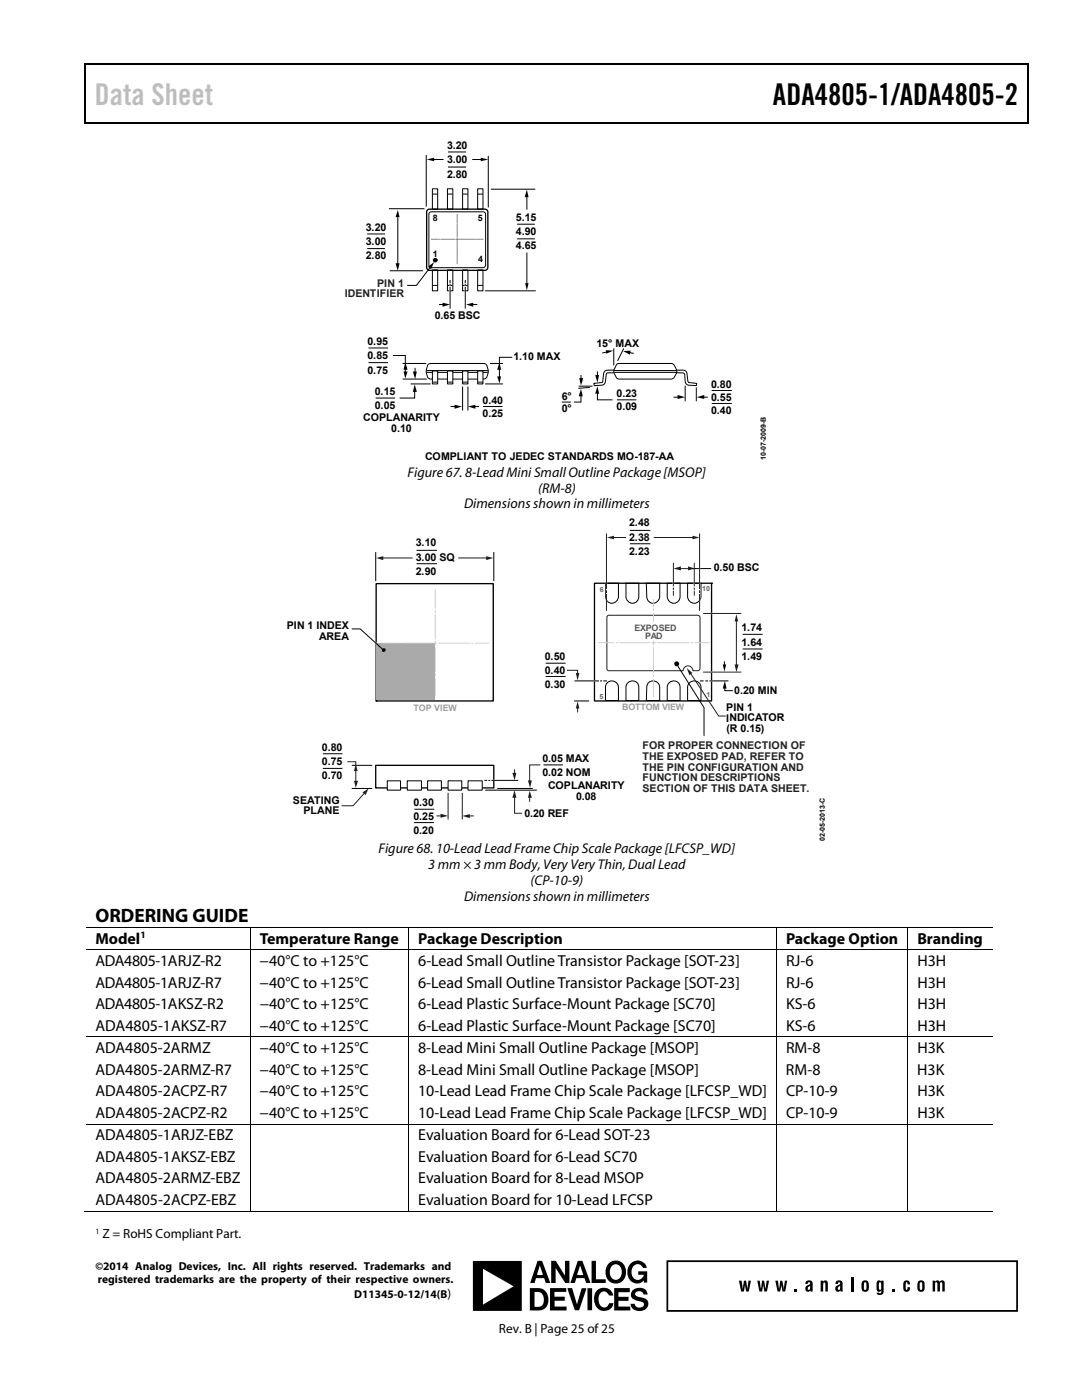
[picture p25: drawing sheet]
<svg xmlns="http://www.w3.org/2000/svg" width="216mm" height="279mm" viewBox="0 0 216 279" stroke-linecap="round" stroke-linejoin="round" font-family="sans-serif">
<defs><g id="words">
<text font-size="6" fill="#c0c0c0" x="18.9" y="21">Data Sheet</text>
<text font-size="6" x="154.2" y="21">ADA4805-1/ADA4805-2</text>
<text font-size="3.9" x="19" y="184">ORDERING GUIDE</text>
<g font-size="3.2">
<text x="19" y="188.3">Model</text>
<text x="51.8" y="188.3">Temperature Range</text>
<text x="83.4" y="188.3">Package Description</text>
<text x="156.8" y="188.3">Package Option</text>
<text x="183" y="188.3">Branding</text>
<text x="19" y="192.8">ADA4805-1ARJZ-R2</text>
<text x="19" y="197.1">ADA4805-1ARJZ-R7</text>
<text x="51.8" y="197.1">−40°C to +125°C</text>
<text x="51.8" y="192.8">−40°C to +125°C</text>
<text x="83.4" y="197.1">6-Lead Small Outline Transistor Package [SOT-23]</text>
<text x="83.4" y="192.8">6-Lead Small Outline Transistor Package [SOT-23]</text>
<text x="156.9" y="192.8">RJ-6</text>
<text x="156.9" y="197.1">RJ-6</text>
<text x="183.1" y="192.8">H3H</text>
<text x="183.1" y="197.1">H3H</text>
<text x="19" y="201.4">ADA4805-1AKSZ-R2</text>
<text x="51.8" y="201.4">−40°C to +125°C</text>
<text x="83.5" y="201.4">6-Lead Plastic Surface-Mount Package [SC70]</text>
<text x="156.8" y="201.4">KS-6</text>
<text x="183.1" y="201.4">H3H</text>
<text x="19" y="205.7">ADA4805-1AKSZ-R7</text>
<text x="51.8" y="205.7">−40°C to +125°C</text>
<text x="83.5" y="205.7">6-Lead Plastic Surface-Mount Package [SC70]</text>
<text x="156.9" y="205.7">KS-6</text>
<text x="183.1" y="205.7">H3H</text>
<text x="19" y="210.2">ADA4805-2ARMZ</text>
<text x="19" y="214.5">ADA4805-2ARMZ-R7</text>
<text x="51.8" y="214.5">−40°C to +125°C</text>
<text x="51.8" y="210.2">−40°C to +125°C</text>
<text x="83.4" y="214.5">8-Lead Mini Small Outline Package [MSOP]</text>
<text x="83.4" y="210.2">8-Lead Mini Small Outline Package [MSOP]</text>
<text x="156.8" y="214.5">RM-8</text>
<text x="156.9" y="210.2">RM-8</text>
<text x="183" y="214.5">H3K</text>
<text x="183" y="210.2">H3K</text>
<text x="19" y="218.8">ADA4805-2ACPZ-R7</text>
<text x="51.8" y="218.8">−40°C to +125°C</text>
<text x="83.4" y="218.8">10-Lead Lead Frame Chip Scale Package [LFCSP_WD]</text>
<text x="156.9" y="218.8">CP-10-9</text>
<text x="183.1" y="218.8">H3K</text>
<text x="19" y="223.1">ADA4805-2ACPZ-R2</text>
<text x="19" y="227.5">ADA4805-1ARJZ-EBZ</text>
<text x="51.8" y="223.1">−40°C to +125°C</text>
<text x="83.4" y="223.1">10-Lead Lead Frame Chip Scale Package [LFCSP_WD]</text>
<text x="83.5" y="227.5">Evaluation Board for 6-Lead SOT-23</text>
<text x="156.9" y="223.1">CP-10-9</text>
<text x="183.1" y="223.1">H3K</text>
<text x="19" y="231.8">ADA4805-1AKSZ-EBZ</text>
<text x="83.5" y="231.8">Evaluation Board for 6-Lead SC70</text>
<text x="19" y="236.1">ADA4805-2ARMZ-EBZ</text>
<text x="83.5" y="236.1">Evaluation Board for 8-Lead MSOP</text>
<text x="19" y="240.4">ADA4805-2ACPZ-EBZ</text>
<text x="83.5" y="240.4">Evaluation Board for 10-Lead LFCSP</text>
</g>
<g font-size="2.8">
<text x="81.3" y="95.1">Figure 67. 8-Lead Mini Small Outline Package [MSOP]</text>
<text x="92.6" y="101.5">Dimensions shown in millimeters</text>
<text x="107.4" y="98.3">(RM-8)</text>
<text x="75.5" y="170.3">Figure 68. 10-Lead Lead Frame Chip Scale Package [LFCSP_WD]</text>
<text x="85.4" y="173.5">3 mm × 3 mm Body, Very Very Thin, Dual Lead</text>
<text x="92.6" y="179.8">Dimensions shown in millimeters</text>
<text x="105.9" y="176.7">(CP-10-9)</text>
</g>
<g font-size="2.6">
<text x="20.4" y="247.1">Z = RoHS Compliant Part.</text>
<text x="89.3" y="259.1">)</text>
<text x="99.5" y="266">Rev. B | Page 25 of 25</text>
</g>
<g font-size="2.3">
<text x="19" y="253.5">©2014 Analog Devices, Inc. All rights reserved. Trademarks and</text>
<text x="19.5" y="256.1">registered trademarks are the property of their respective owners.</text>
<text x="70.7" y="259.1">D11345-0-12/14(B</text>
</g>
<g font-size="2.1">
<text x="89.2" y="29.8">3.20</text>
<text x="89.2" y="32.6">3.00</text>
<text x="89.2" y="35.4">2.80</text>
<text x="73" y="46.1">3.20</text>
<text x="103" y="44.1">5.15</text>
<text x="103" y="46.9">4.90</text>
<text x="73" y="48.9">3.00</text>
<text x="73" y="51.7">2.80</text>
<text x="103" y="49.8">4.65</text>
<text x="86.7" y="63.6">0.65 BSC</text>
<text x="73.3" y="68.9">0.95</text>
<text x="73.3" y="71.7">0.85</text>
<text x="102.5" y="71.9">1.10 MAX</text>
<text x="119" y="69.2">15° MAX</text>
<text x="73.3" y="74.5">0.75</text>
<text x="141.9" y="77.5">0.80</text>
<text x="74.8" y="78.9">0.15</text>
<text x="74.8" y="81.7">0.05</text>
<text x="96.3" y="80.6">0.40</text>
<text x="96.3" y="83.2">0.25</text>
<text x="112.1" y="79.8">6°</text>
<text x="112.1" y="82.3">0°</text>
<text x="123" y="79.3">0.23</text>
<text x="123" y="81.8">0.09</text>
<text x="141.9" y="80">0.55</text>
<text x="141.9" y="82.6">0.40</text>
<text x="72.5" y="84.1">COPLANARITY</text>
<text x="78.1" y="86.2">0.10</text>
<text x="84.8" y="91.9">COMPLIANT TO JEDEC STANDARDS MO-187-AA</text>
<text x="125.6" y="105.1">2.48</text>
<text x="125.6" y="107.9">2.38</text>
<text x="83" y="109.1">3.10</text>
<text x="83" y="111.9">3.00 SQ</text>
<text x="125.6" y="110.7">2.23</text>
<text x="83" y="114.7">2.90</text>
<text x="142.4" y="114">0.50 BSC</text>
<text x="57.2" y="125.6">PIN 1 INDEX</text>
<text x="63.7" y="127.7">AREA</text>
<text x="108.7" y="131.6">0.50</text>
<text x="148" y="126">1.74</text>
<text x="148" y="128.8">1.64</text>
<text x="148" y="131.7">1.49</text>
<text x="108.7" y="134.5">0.40</text>
<text x="108.7" y="137.3">0.30</text>
<text x="144.9" y="144">INDICATOR</text>
<text x="144.9" y="141.9">PIN 1</text>
<text x="146.5" y="138.6">0.20 MIN</text>
<text x="64.2" y="149.9">0.80</text>
<text x="144.9" y="146.1">(R 0.15)</text>
<text x="64.2" y="152.7">0.75</text>
<text x="64.2" y="155.6">0.70</text>
<text x="108.2" y="152.1">0.05 MAX</text>
<text x="108.2" y="154.9">0.02 NOM</text>
<text x="58.5" y="160.4">SEATING</text>
<text x="82.5" y="160.8">0.30</text>
<text x="109.3" y="157.5">COPLANARITY</text>
<text x="114.9" y="159.6">0.08</text>
<text x="60.6" y="162.5">PLANE</text>
<text x="82.5" y="163.6">0.25</text>
<text x="82.5" y="166.4">0.20</text>
<text x="104.6" y="163">0.20 REF</text>
</g>
<g font-size="2.1" fill="#231f1f">
<text x="68.8" y="59.4">IDENTIFIER</text>
<text x="75.3" y="57.2">PIN 1</text>
</g>
<g font-size="2.1" fill="#231f20">
<text x="128.2" y="149.5">FOR PROPER CONNECTION OF</text>
<text x="128.2" y="151.7">THE EXPOSED PAD, REFER TO</text>
<text x="128.2" y="153.8">THE PIN CONFIGURATION AND</text>
<text x="128.2" y="155.9">FUNCTION DESCRIPTIONS</text>
<text x="128.2" y="158">SECTION OF THIS DATA SHEET.</text>
</g>
<text font-size="1.9" x="28" y="187.3">1</text>
<g font-size="1.8">
<text x="86.3" y="44">8</text>
<text x="95.4" y="44">5</text>
<text x="86.3" y="51.2">1</text>
<text x="95.4" y="52.4">4</text>
</g>
<g font-size="1.8" fill="#545857">
<text x="126.6" y="125.9">EXPOSED</text>
<text x="128.7" y="127.5">PAD</text>
</g>
<g font-size="1.8" fill="#9a9a9a">
<text x="82.5" y="141.9">TOP VIEW</text>
<text x="124.2" y="141.8">BOTTOM VIEW</text>
</g>
<text font-size="1.6" x="19" y="246.2">1</text>
<g font-size="1.4">
<text x="152.8" y="91.9" transform="rotate(-90 152.8 91.9)">10-07-2009-B</text>
<text x="164.6" y="167.9" transform="rotate(-90 164.6 167.9)">02-05-2013-C</text>
</g>
<g font-size="1.4" fill="#646464">
<text x="119.7" y="118.2">6</text>
<text x="140.1" y="117.9">10</text>
<text x="119.7" y="139.4">5</text>
<text x="141" y="139.2">1</text>
</g>
</g></defs>
<g fill="#000">
<path d="M16.9 12.7h.2v1h-.2zM205.1 12.7h.2v1h-.2zM205.1 12.7h.2v.3h-.2zM82.3 24.4h.2v.3h-.2zM85.1 31.8l1.5-.3v.7zM95.9 31.5l1.5 .3-1.5 .4zM105.1 37.8l.4 1.5h-.8zM205.1 24.4h.2v.3h-.2zM78.9 52.5h.8l-.3 1.5zM79.4 41.9l.3 1.4h-.8zM85.4 53.3l1.2-1-.6 1.4zM104.8 56.5h.7l-.4 1.4z"/>
<path d="M88.3 60.4l1.5 .4-1.5 .4zM93 60.8l1.4-.4v.8z"/>
</g>
<path d="M16.9 12.8h188.2M17 13.7v11M205.2 13.7v11M205.1 24.5h-188.2" fill="none" stroke="#000" stroke-width=".25"/>
<g fill="none" stroke="#000" stroke-width=".2">
<path d="M85 31v10.1M86.3 37.7h1v4h-1zM86.4 38.7h.8M86.4 31.8h2M89.3 37.7h1.1v4h-1.1zM89.4 38.7h.9M89.4 30.3h3.6M89.4 33.3h3.6M92.3 37.7h1.1v4h-1.1zM92.4 38.7h.9M94.3 31.8h1.9M95.3 37.7h1.1v4h-1.1z"/>
<path d="M95.4 38.7h.9M97.4 31.2v10.1M98 37.8h8.7M105.1 39.1v2.6M73.3 46.7h3.5M73.3 49.6h3.5M77.7 41.7h6.9M77.9 54h6.4M79.4 43.1v9.7M85.7 42.5l.4-.2h10.3l.4 .2 .1 .2-.1 10.5-.4 .2h-10.3a.55 .55 0 0 1-.5-.5zM85.9 53.3l-2.8 3.7h-1.9M86.3 53.9h1v4.1h-1z"/>
<path d="M86.4 57h.8M89.3 53.9h1.1v4.1h-1.1zM89.4 57h.9M89.8 56v.4M89.8 56.8v.2M89.8 57.3v4.2M92.3 53.9h1.1v4.1h-1.1zM92.4 57h.9M92.8 56v.4M92.8 56.8v.2M92.8 57.3v4.2M95.3 53.9h1.1v4.1h-1.1z"/>
<path d="M95.4 57h.9M96.9 58h9.9M103.2 44.7h3.5M103.2 47.7h3.5M105.1 50.5v6.3M80.4 72.5h4.5M80.4 75.6h4.6M82 76.6h3.8M85.2 74.3h12.1M85.2 74h12.1M85.5 72.7l.4-.2h10.6a1.34 1.34 0 0 1 .9 1.4v.6a1.21 1.21 0 0 1-.9 1.1h-10.6a1.29 1.29 0 0 1-.9-1.3v-.4zM87.7 60.8h.9"/>
<path d="M94.1 60.8h1M96.9 76.6h3.4M97.9 72.5h2.4M122.6 74h12.4M122.7 74.3h12.3M123.1 72.7l.4-.2h10.5a1.83 1.83 0 0 1 1 1.4 2.02 2.02 0 0 1-1 1.7h-10.5a1.83 1.83 0 0 1-1-1.3v-.4zM123.2 79.8h3.7M136.7 77.1v2.9M138.9 77.4v2.6M142.1 77.9h3.8M96.4 81.1h3.9M112.2 80.2h1.6"/>
<path d="M142.1 80.5h3.8"/>
</g>
<path d="M85.4 41.8l11.3-.1a.62 .62 0 0 1 .6 .6v10.3a1.03 1.03 0 0 1-.6 1.4l-11.3-.1-.3-.6v-7.2v-3.8z" fill="none" stroke="#000" stroke-width=".27"/>
<circle cx="86.9" cy="51.9" r=".38" fill="#000" stroke="#000" stroke-width=".2"/>
<g fill="none" stroke="#808385" stroke-width=".2">
<path d="M86.1 47.8h1.3M87.7 47.8h.1M88.1 47.8h2.7M91.1 47.8h.3M91.2 42.8v1.7M91.2 44.7v.2M91.2 45.1v2.2M91.2 47.6v.3M91.2 48.1v2.3M91.2 50.6v.2M91.2 50.9v1.7M91.6 47.8h3"/>
<path d="M94.8 47.8h.1M95.1 47.8h1.3"/>
</g>
<path d="M89.8 56.7v1.7M92.8 56.7v1.7" fill="none" stroke="#fff" stroke-width=".27"/>
<path d="M92.3 74h1.1v2.6h-1.1z" fill="#fff" stroke="#000" stroke-width=".2"/>
<path d="M92.4 76.3h.9" fill="none" stroke="#000" stroke-width=".2"/>
<path d="M89.3 74h1.1v2.6h-1.1z" fill="#fff" stroke="#000" stroke-width=".2"/>
<path d="M89.4 76.3h.9" fill="none" stroke="#000" stroke-width=".2"/>
<path d="M86.3 74h1v2.6h-1z" fill="#fff" stroke="#000" stroke-width=".2"/>
<path d="M86.5 76.3h.7" fill="none" stroke="#000" stroke-width=".2"/>
<path d="M95.3 74h1.1v2.6h-1.1z" fill="#fff" stroke="#000" stroke-width=".2"/>
<g fill="none" stroke="#000" stroke-width=".2">
<path d="M73.5 69.4h3.9M73.5 72.4h3.9M75 79.4h3.8M78.4 71h2.5v1.5M80.9 73.5v.9M82.7 77.9v1.5h-3M82.8 73.5v.9M92.3 77.2v4.6M93.4 77.2v4.6M95.4 76.3h.9M99.7 73.5v1.9M102.2 71.3h-2.5v1.2"/>
<path d="M115.6 77.1h2.5M115.9 78.8v1.4h-1.4M115.9 74.8v.9M117.6 77.3l-2.1 .2M119.2 78.3v1.5h3M119.2 74.2v.9M121.2 70.3l-.9 .1M122.5 73.9h-1.3a.79 .79 0 0 0-.8 .7l-.2 1.6-1.7 .3 .1 .5 1.4-.1a.77 .77 0 0 0 .8-.7l.2-1.7 .4-.1h1M122.5 69.6v3.2M124.4 69.6l-1.1 2.3M125.5 70.3l.9 .2M134.5 79.3h1"/>
<path d="M135 73.9h1.3a.73 .73 0 0 1 .8 .7l.3 1.7 1.6 .2-.1 .5-1.4-.1a.78 .78 0 0 1-.8-.7l-.2-1.7-.4-.1h-1.1M140.3 79.3h.8M90 81.1h1M94.6 81.1h.9M120.8 116.4h2.6v2.7a1.31 1.31 0 0 1-1.5 1.3 1.31 1.31 0 0 1-1.1-1.6zM124.9 116.4h2.6v1.4a2.33 2.33 0 0 1-.5 2.3 1.34 1.34 0 0 1-1.5 0 1.34 1.34 0 0 1-.6-1.3zM129 116.4h2.6v2.7a1.32 1.32 0 0 1-1.4 1.3 1.32 1.32 0 0 1-1.2-1.6zM133.1 116.4h2.6v1.4a2.31 2.31 0 0 1-.5 2.3 1.33 1.33 0 0 1-1.5 0 1.33 1.33 0 0 1-.6-1.3zM137.2 116.4h2.7v2.7a1.35 1.35 0 0 1-1.5 1.3 1.35 1.35 0 0 1-1.2-1.6zM121.1 136.4a1.32 1.32 0 0 1 1.4-.4 1.32 1.32 0 0 1 .9 1.1v2.7h-2.6v-2.7zM125.2 136.4a1.27 1.27 0 0 1 1.4-.5 1.27 1.27 0 0 1 .9 1.2v2.7h-2.6v-2.7zM129.6 136.1a1.33 1.33 0 0 1 2 1v2.7h-2.6v-2.4a1.42 1.42 0 0 1 .6-1.3z"/>
<path d="M133.4 136.4a1.28 1.28 0 0 1 1.4-.5 1.28 1.28 0 0 1 .9 1.2v2.7h-2.6v-2.7zM137.5 136.4a1.35 1.35 0 0 1 1.4-.5 1.35 1.35 0 0 1 1 1.2v2.7h-2.7v-2.7z"/>
</g>
<g fill="#000">
<path d="M80.5 74.1h.8l-.4 1.4zM80.9 72.3l.4 1.5h-.8zM82.4 74.1h.8l-.4 1.5zM82.7 76.7l.5 1.5h-.8zM99.2 75.1h.8l-.3 1.4zM99.7 72.3l.3 1.5h-.8zM115.6 75.5h.8l-.5 1.5zM115.9 77.6l.4 1.5h-.8zM118.8 74.8h.7l-.3 1.5zM119.2 77.1l.3 1.5h-.7zM120.9 69.9l1.5 .1-1.4 .6zM124.3 70.1l1.5-.1-.1 .8z"/>
<path d="M135.2 78.8l1.5 .5-1.5 .3zM139 79.3l1.5-.5v.8zM90.7 80.8l1.5 .3-1.5 .5zM93.4 81.1l1.5-.3v.8z"/>
</g>
<path d="M75.1 116.5h23.3v23.4h-23.3zM118.6 116.4h23.4v23.5h-23.4zM142 116.4h.1M75.1 139.9h.1M75 152.7h23.5v4.5h-23.5z" fill="none" stroke="#000" stroke-width=".27"/>
<g fill="#fff" stroke="#000" stroke-width=".2">
<path d="M77.3 155.8h2.6v1.9h-2.6z"/>
<path d="M93.4 155.8h2.8v1.9h-2.8z"/>
<path d="M85.3 155.8h2.8v1.9h-2.8z"/>
<path d="M89.4 155.8h2.7v1.9h-2.7z"/>
<path d="M81.3 155.8h2.8v1.9h-2.8z"/>
</g>
<path d="M82.6 164.2h4M82.7 161.5h4" fill="none" stroke="#000" stroke-width=".2"/>
<path d="M89.4 158.3v5.1M92.2 158.3v5.1M87.2 162.8h1" fill="none" stroke="#231f20" stroke-width=".2"/>
<path d="M87.9 162.4l1.5 .4-1.5 .4z" fill="#231f20"/>
<path d="M93.5 162.8h.9" fill="none" stroke="#231f20" stroke-width=".2"/>
<path d="M92.2 162.8l1.5-.3v.8z" fill="#231f20"/>
<path d="M74.8 128.2l.5 .3" fill="none" stroke="#fff" stroke-width=".27"/>
<path d="M75.1 128.4h11.7v11.3h-11.7z" fill="#aaa"/>
<path d="M75 110.3v5.6M98.5 110.3v5.6M70.2 125.5h1.7l4.7 4.3" fill="none" stroke="#000" stroke-width=".2"/>
<circle cx="76.6" cy="129.8" r=".39" fill="#000"/>
<path d="M91.5 111.4h5.8" fill="none" stroke="#231f20" stroke-width=".2"/>
<path d="M97 111l1.4 .4-1.4 .4z" fill="#231f20"/>
<path d="M76.2 111.4h6" fill="none" stroke="#231f20" stroke-width=".2"/>
<path d="M75.1 111.4l1.4-.4v.8z" fill="#231f20"/>
<path d="M148.2 126.6h4M148.2 129.5h4M64.4 150.4h3.9M64.4 153.4h3.9M70.2 152.7h4.1M70.2 157.4h4.1" fill="none" stroke="#000" stroke-width=".2"/>
<path d="M69.3 152h1.7v.7M71 153.6v2.5" fill="none" stroke="#231f20" stroke-width=".2"/>
<g fill="#231f20">
<path d="M71 152.4l.4 1.5h-.8z"/>
<path d="M70.6 155.8h.8l-.4 1.4z"/>
</g>
<path d="M72.8 158.2l-2.3 2.6h-2.3" fill="none" stroke="#231f20" stroke-width=".2"/>
<path d="M72.3 158.1l1.3-.7-.7 1.3z" fill="#231f20"/>
<path d="M96.9 157.7h10.1M99.3 157.4h6.9" fill="none" stroke="#000" stroke-width=".2"/>
<path d="M102.7 153.6v.9" fill="none" stroke="#231f20" stroke-width=".2"/>
<path d="M102.2 154.2h.8l-.3 1.5z" fill="#231f20"/>
<path d="M102.7 158.9v3.4h1.5" fill="none" stroke="#231f20" stroke-width=".2"/>
<path d="M102.7 157.7l.3 1.5h-.8z" fill="#231f20"/>
<path d="M105.7 158.9v1" fill="none" stroke="#231f20" stroke-width=".2"/>
<path d="M105.7 157.8l.4 1.4h-.8z" fill="#231f20"/>
<path d="M107.8 152.7h-2.1v3.3" fill="none" stroke="#231f20" stroke-width=".2"/>
<path d="M105.3 155.7h.8l-.3 1.5z" fill="#231f20"/>
<path d="M108.9 132.4h4M108.9 135h4M114.6 139.9h3M108.4 152.7h3.9" fill="none" stroke="#000" stroke-width=".2"/>
<path d="M115.3 141.1v1" fill="none" stroke="#231f20" stroke-width=".2"/>
<path d="M115.3 140l.3 1.4h-.7z" fill="#231f20"/>
<path d="M113.1 133.8h2.2v.8" fill="none" stroke="#231f20" stroke-width=".2"/>
<path d="M114.9 134.3h.7l-.3 1.5z" fill="#231f20"/>
<path d="M134.4 116.2v.5M138.5 116.2v.5M118.3 135.9h.5" fill="none" stroke="#fff" stroke-width=".27"/>
<path d="M114.7 135.9h4.7M119.8 135.9h.2M120.5 135.9h.5" fill="none" stroke="#000" stroke-width=".2"/>
<path d="M134.4 112.4v4.5M134.4 117.4v.2M134.4 118v.8M138.5 112.4v4.5M138.5 117.4v.2M138.5 118v.8M146.9 123.8v9.1" fill="none" stroke="#231f20" stroke-width=".2"/>
<g fill="#231f20">
<path d="M146.6 132.6h.8l-.5 1.5z"/>
<path d="M146.9 122.6l.4 1.4h-.7z"/>
</g>
<path d="M135.6 113.5h2" fill="none" stroke="#231f20" stroke-width=".2"/>
<g fill="#231f20">
<path d="M134.4 113.5l1.5-.5v.8z"/>
<path d="M137.3 113l1.4 .5-1.4 .3z"/>
</g>
<path d="M138.4 113.5h3.5M96.8 155.7h.3M97.6 155.7h.1M98.2 155.7h5.1" fill="none" stroke="#000" stroke-width=".2"/>
<path d="M141.8 134.1h.5M141.8 122.4h.5M98.3 155.7h.4" fill="none" stroke="#fff" stroke-width=".27"/>
<path d="M130.6 107.3h7.9M121.3 122.8h18.1l.3 .4v10.2l-.3 .4-1.1 .1a1.01 1.01 0 0 0-1-1 1.01 1.01 0 0 0-1.1 1l-14.9-.1-.2-.4v-3.5v-6.7zM140.4 134.1h7.4M140.4 122.4h7.4" fill="none" stroke="#231f20" stroke-width=".2"/>
<g fill="none" stroke="#ccc" stroke-width=".2">
<path d="M86.8 117.7v3.7M130.4 119.7v1.4M76.2 128.4h2.9M79.6 128.4h.2M80.3 128.4h5.7M86.5 128.4h.7M86.8 121.9v.4M86.8 122.7v4.8M86.8 128v.7M86.8 129.2v4.8M86.8 134.5v.3M86.8 135.4v3.4"/>
<path d="M87.6 128.4h6.1M94.1 128.4h.3M94.9 128.4h2.6M119.4 128.3h3M123 128.3h.2M123.7 128.3h5.9M130 128.3h.8M130.4 121.5v.4M130.4 122.4v1.6M130.4 127.9v.7M130.4 129.2v5M130.4 134.7v.3"/>
<path d="M130.4 135.6v3.5M131.3 128.3h6.2M137.9 128.3h.4M138.8 128.3h2.7"/>
</g>
<path d="M138.2 106.9l1.4 .4-1.4 .3z" fill="#231f20"/>
<path d="M122.2 107.3h2.6" fill="none" stroke="#231f20" stroke-width=".2"/>
<path d="M121.1 107.3l1.4-.4v.7z" fill="#231f20"/>
<path d="M83.1 109.8h4.1M83.1 112.5h4.1M125.7 105.9h4.1M125.7 108.5h4.1" fill="none" stroke="#000" stroke-width=".2"/>
<path d="M137.7 134.3l5.7 8.6h1.4" fill="none" stroke="#231f20" stroke-width=".2"/>
<path d="M137 133.3l1.2 1-.6 .4z" fill="#231f20"/>
<path d="M121 116v4.5M121.1 112.2v.5M139.6 113.2v.4M139.6 116v4.5M141.7 135.9h.6" fill="none" stroke="#fff" stroke-width=".27"/>
<path d="M121 106.6v10.9M121 117.9v.4M121 118.6v3.2M139.6 106.6v10.9M139.6 117.9v.4M139.6 118.6v3.2" fill="none" stroke="#231f20" stroke-width=".2"/>
<g fill="none" stroke="#000" stroke-width=".2">
<path d="M135 132.5l5.5 8.7v5.6M139.7 135.9h.7M140.7 135.9h.6M141.5 135.9h3.9M144.5 132.1v.8M144.6 137.1v.7h1.6M17.1 185.1h181M17.1 189.6h181M49.9 185.1v4.4M49.9 189.7v17.2M81.5 185.1v4.4M81.5 189.7v17.2"/>
<path d="M154.9 185.1v4.4M154.9 189.7v17.2M181.1 185.1v4.4M181.1 189.7v17.2M17.1 206.9h181M49.9 207v17.2M81.5 207v17.2M154.9 207v17.2M181.1 207v17.2M17.1 224.3h181M49.9 224.4v17.4M81.5 224.4v17.4"/>
<path d="M154.9 224.4v17.4M181.1 224.4v17.4M16.9 241.7h32.9M50 241.7h31.4M81.6 241.7h73.3M155 241.7h26.1M181.2 241.7h16.9"/>
</g>
<g fill="#000">
<path d="M144.2 132.6h.7l-.4 1.4zM144.6 135.9l.4 1.5h-.8zM147.4 255.6h.6l.2 1.8 .2-1.8h.5l.2 1.8 .3-1.8h.4l-.4 2.1h-.5l-.2-1.4-.3 1.4h-.5zM151.1 255.6h.5l.2 1.8 .3-1.8h.4l.3 1.8 .2-1.8h.5l-.5 2.1h-.5l-.2-1.4-.2 1.4h-.6zM154.7 255.6h.5l.2 1.8 .3-1.8h.4l.3 1.8 .2-1.8h.5l-.4 2.1h-.6l-.2-1.4-.2 1.4h-.5zM158.5 257.2h.5v.5h-.5zM163.7 255.6h.6v.2a.48 .48 0 0 1 .4-.3 .48 .48 0 0 1 .4 .3l.1 1.9h-.5v-1.6l-.2-.2-.2 .2v1.6h-.6zM169.8 254.9h.5v2.8h-.5zM178.1 257.2h.5v.5h-.5zM180.4 255.7a.68 .68 0 0 1 .8-.1 .68 .68 0 0 1 .4 .7h-.5l-.1-.3h-.2v1.4h.2l.1-.5h.4a.69 .69 0 0 1-.5 .9 .69 .69 0 0 1-.8-.8l.1-1.1zM186.1 255.6h.5v.2l.3-.3 .3 .1 .3 .2a.54 .54 0 0 1 .6-.3 .54 .54 0 0 1 .4 .5v1.7h-.5v-1.6l-.2-.2-.2 .2v1.6h-.6v-1.6l-.2-.2-.2 .2v1.6h-.5z"/>
<path d="M110 251.6h.9l1.8 3v-3h.9v4.5h-.8l-1.9-3v3h-.9zM118 251.6h.9v3.7h2v.8h-2.9zM115.3 251.6h.9l1.6 4.5h-.8l-.4-1h-.9h-.7l-.3 1h-.9zM107.3 251.6h.9l1.6 4.5h-.9l-.3-1h-1h-.6l-.3 1h-.9zM121.6 252a2.13 2.13 0 0 1 2.6 0 2.13 2.13 0 0 1 .6 2.5 2.05 2.05 0 0 1-2.3 1.6 2.05 2.05 0 0 1-1.7-2.2l.4-1.4zM126 252.1a1.86 1.86 0 0 1 3.1 .9h-.8a1.16 1.16 0 0 0-1.2-.7 1.16 1.16 0 0 0-1 1 1.37 1.37 0 0 0 .3 1.7 1.37 1.37 0 0 0 1.7 0l.3-.6h-1v-.7h1.7v2.3h-.6v-.5a1.85 1.85 0 0 1-2 .6 1.85 1.85 0 0 1-1.3-1.6 2.54 2.54 0 0 1 .8-2.4zM94.4 251.7h9.7v9.9h-9.7zM113.3 257.1h.9l.9 3.2 1-3.2h.9l-1.5 4.4h-.8zM122.6 257.1h3.1v.8h-2.3v.9h2v.6v.2h-2v1.2h2.4v.7h-3.2zM109.7 257.1h3.3v.7h-2.4v1h2.1v.8h-2v1.2h2.4v.7h-3.4zM105.7 257.1h1a2.25 2.25 0 0 1 2.7 2.9 1.82 1.82 0 0 1-2 1.5h-1.7zM117.2 257.1h1v4.4h-1zM119.2 257.5a1.92 1.92 0 0 1 3.2 1.1h-.8a1.06 1.06 0 0 0-1.1-.8 1.06 1.06 0 0 0-1 .9 1.73 1.73 0 0 0 1.1 2.2 1.13 1.13 0 0 0 1-.8h.8a1.91 1.91 0 0 1-1.9 1.6 1.91 1.91 0 0 1-1.9-1.7 2.61 2.61 0 0 1 .6-2.5zM126.3 257.4a1.71 1.71 0 0 1 2.9 .9h-.8a.92 .92 0 0 0-.8-.6 .92 .92 0 0 0-.9 .5 1.13 1.13 0 0 0 1.3 .7 1.33 1.33 0 0 1 1.4 1.2 1.33 1.33 0 0 1-1.2 1.5 1.71 1.71 0 0 1-2.4-1.4h.8a.97 .97 0 0 0 .9 .8 .97 .97 0 0 0 1-.7 1.04 1.04 0 0 0-1.2-.7 1.24 1.24 0 0 1-1.3-.7 1.24 1.24 0 0 1 .3-1.5zM115.8 252.5l-.6 2h1.2zM107.7 252.5l-.5 2h1.1zM122 252.8a1.66 1.66 0 0 0 .9 2.6 1.6 1.6 0 0 0 1.2-1.5 1.6 1.6 0 0 0-1.2-1.6l-.5 .1zM96.4 253.2v7.2l6.1-3.7zM106.7 257.8v3h.7a1.16 1.16 0 0 0 1.1-1.5 1.41 1.41 0 0 0-1.8-1.5z"/>
<path d="M160.8 255.7a.74 .74 0 0 1 .9-.2 .74 .74 0 0 1 .5 .7v1.5h-.5v-.2a.58 .58 0 0 1-.8 .2 .58 .58 0 0 1-.1-.9l.9-.6-.3-.3h-.2v.3h-.5zM161.2 256.9v.4l.2 .1 .2-.1v-.7z"/>
<path d="M166.8 255.7a.72 .72 0 0 1 .8-.2 .72 .72 0 0 1 .5 .7l.1 1.5h-.5v-.2a.59 .59 0 0 1-.9 .2 .59 .59 0 0 1-.1-.9l.9-.6v-.3h-.2h-.1l-.1 .3h-.5zM167.3 256.9l-.1 .4 .2 .1 .2-.1v-.7z"/>
<path d="M172.1 255.7a.74 .74 0 0 1 .8-.2 .74 .74 0 0 1 .5 .8 1.44 1.44 0 0 1-.4 1.4 .73 .73 0 0 1-1.1-.5v-.9zM172.5 256l-.1 1.3 .3 .1 .2-.1v-1.2l-.2-.2z"/>
<path d="M175 255.7l.2-.1a.47 .47 0 0 1 .6 .2v-.2h.5v1.6a.87 .87 0 0 1-.2 1 .87 .87 0 0 1-1.1 .1l-.1-.3 .6 .1a.43 .43 0 0 0 .3-.6 .52 .52 0 0 1-.7 .3 .52 .52 0 0 1-.2-.7zM175.4 256v1.2l.3 .2a1.45 1.45 0 0 0-.1-1.5z"/>
<path d="M183.2 255.7a.74 .74 0 0 1 .9-.2 .74 .74 0 0 1 .4 .8 1.48 1.48 0 0 1-.3 1.4 .72 .72 0 0 1-1.1-.5zM183.6 256l-.1 1.3 .3 .1 .2-.1v-1.2l-.2-.2z"/>
<circle cx="135" cy="132.5" r=".49"/>
</g>
<path d="M133.2 251.7h69.7v9.9h-69.7z" fill="none" stroke="#000" stroke-width=".35"/>
<use href="#words"/>
</svg>
